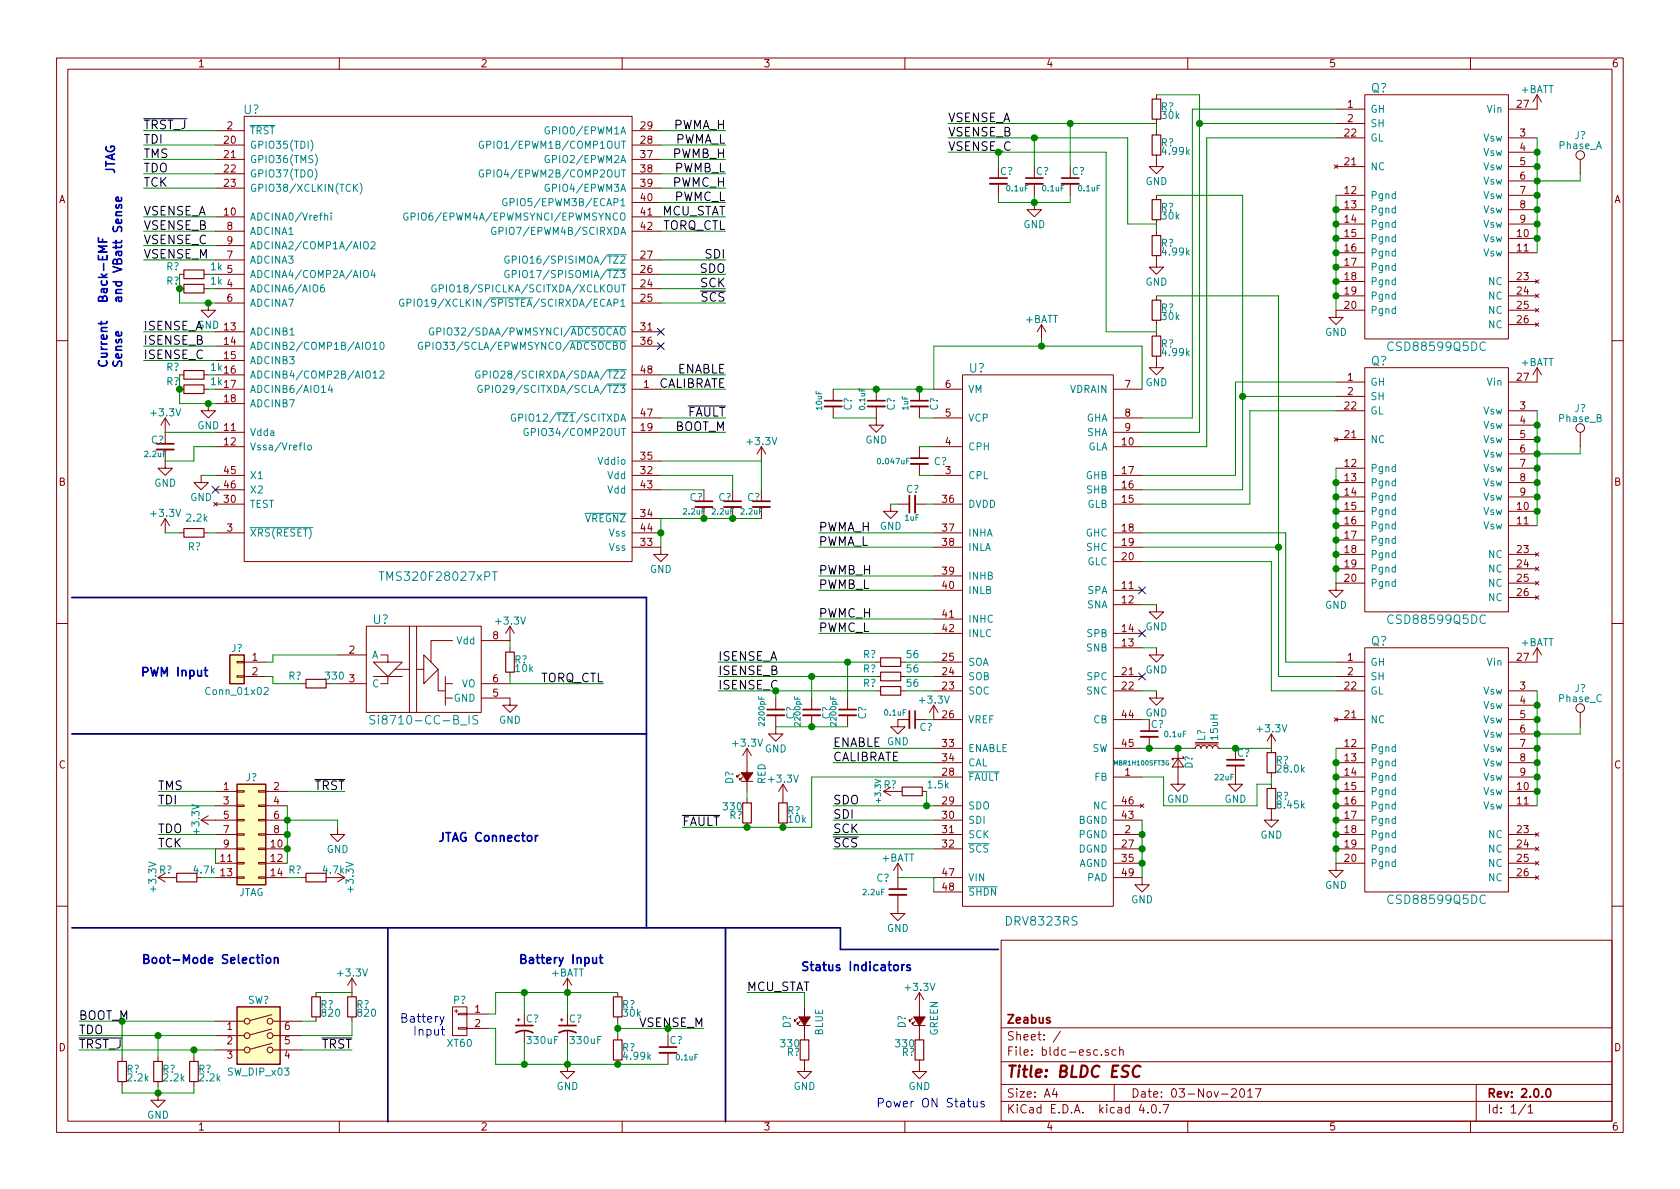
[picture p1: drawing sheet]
<svg xmlns="http://www.w3.org/2000/svg" width="297mm" height="210mm" viewBox="0 0 297 210" stroke-linecap="round" stroke-linejoin="round" font-family="sans-serif">
<defs><g id="words">
<text font-size="2.8" fill="#840000" x="178" y="190.5">Title: BLDC ESC</text>
<g font-size="2.1" fill="#008484">
<text x="242.4" y="16.4">Q?</text>
<text x="43.1" y="20.2">U?</text>
<text x="171.3" y="65.9">U?</text>
<text x="242.4" y="64.6">Q?</text>
<text x="245.9" y="62.1">CSD88599Q5DC</text>
<text x="67.9" y="102.7">TMS320F28027xPT</text>
<text x="65.9" y="110.3">U?</text>
<text x="245.9" y="110.3">CSD88599Q5DC</text>
<text x="242.4" y="114.1">Q?</text>
<text x="67" y="128.1">Si8710-CC-B_IS</text>
<text x="245.9" y="159.9">CSD88599Q5DC</text>
<text x="178.1" y="163.7">DRV8323RS</text>
</g>
<g font-size="2.1">
<text x="25.4" y="22.9">TRST_J</text>
<text x="118.8" y="22.9">PWMA_H</text>
<text x="167.6" y="21.6">VSENSE_A</text>
<text x="25.4" y="25.4">TDI</text>
<text x="25.4" y="27.9">TMS</text>
<text x="118.8" y="27.9">PWMB_H</text>
<text x="119.1" y="25.4">PWMA_L</text>
<text x="167.6" y="24.1">VSENSE_B</text>
<text x="25.4" y="30.5">TDO</text>
<text x="25.4" y="33">TCK</text>
<text x="118.8" y="33">PWMC_H</text>
<text x="119.1" y="30.5">PWMB_L</text>
<text x="119.1" y="35.6">PWMC_L</text>
<text x="25.4" y="38.1">VSENSE_A</text>
<text x="25.4" y="40.6">VSENSE_B</text>
<text x="116.7" y="38.1">MCU_STAT</text>
<text x="116.8" y="40.6">TORQ_CTL</text>
<text x="25.4" y="43.2">VSENSE_C</text>
<text x="25.4" y="45.7">VSENSE_M</text>
<text x="124.7" y="45.7">SDI</text>
<text x="123.7" y="48.3">SDO</text>
<text x="123.8" y="50.8">SCK</text>
<text x="123.9" y="53.3">SCS</text>
<text x="25.4" y="58.4">ISENSE_A</text>
<text x="25.4" y="61">ISENSE_B</text>
<text x="25.4" y="63.5">ISENSE_C</text>
<text x="116" y="68.6">CALIBRATE</text>
<text x="119.5" y="66">ENABLE</text>
<text x="119.2" y="76.2">BOOT_M</text>
<text x="121.3" y="73.7">FAULT</text>
<text x="144.8" y="94">PWMA_H</text>
<text x="144.8" y="96.5">PWMA_L</text>
<text x="144.8" y="101.6">PWMB_H</text>
<text x="144.8" y="104.1">PWMB_L</text>
<text x="144.8" y="109.2">PWMC_H</text>
<text x="144.8" y="111.8">PWMC_L</text>
<text x="127" y="116.8">ISENSE_A</text>
<text x="127" y="119.4">ISENSE_B</text>
<text x="95.2" y="120.6">TORQ_CTL</text>
<text x="147.3" y="132.1">ENABLE</text>
<text x="147.3" y="134.6">CALIBRATE</text>
<text x="27.9" y="139.7">TMS</text>
<text x="27.9" y="142.2">TDI</text>
<text x="55.4" y="139.7">TRST</text>
<text x="147.3" y="142.2">SDO</text>
<text x="27.9" y="147.3">TDO</text>
<text x="27.9" y="149.9">TCK</text>
<text x="120.6" y="146">FAULT</text>
<text x="147.3" y="144.8">SDI</text>
<text x="147.3" y="147.3">SCK</text>
<text x="147.3" y="149.9">SCS</text>
<text x="132.1" y="175.3">MCU_STAT</text>
<text x="14" y="185.4">TRST_J</text>
<text x="14" y="182.9">TDO</text>
<text x="14" y="180.3">BOOT_M</text>
<text x="56.7" y="185.4">TRST</text>
</g>
<g font-size="2.1" fill="#008400">
<text x="167.6" y="26.7">VSENSE_C</text>
<text x="127" y="121.9">ISENSE_C</text>
<text x="112.9" y="181.6">VSENSE_M</text>
</g>
<g font-size="2.1" fill="#0000c2">
<text x="20.3" y="30.7" transform="rotate(-90 20.3 30.7)">JTAG</text>
<text x="19" y="53.6" transform="rotate(-90 19 53.6)">Back-EMF</text>
<text x="21.6" y="53.6" transform="rotate(-90 21.6 53.6)">and VBatt Sense</text>
<text x="19" y="65" transform="rotate(-90 19 65)">Current</text>
<text x="21.6" y="65" transform="rotate(-90 21.6 65)">Sense</text>
<text x="25.9" y="119.6">PWM Input</text>
<text x="78.4" y="148.8">JTAG Connector</text>
<text x="28.4" y="170.4">Boot-Mode Selection</text>
<text x="93.6" y="170.4">Battery Input</text>
<text x="144.1" y="171.7">Status Indicators</text>
<text x="71.4" y="180.8">Battery</text>
<text x="73.6" y="183.1">Input</text>
<text x="154.9" y="195.8">Power ON Status</text>
</g>
<g font-size="2.1" fill="#840000">
<text x="178" y="184">Sheet: /</text>
<text x="178" y="181">Zeabus</text>
<text x="178" y="186.7">File: bldc-esc.sch</text>
<text x="178" y="196.9">KiCad E.D.A. kicad 4.0.7</text>
<text x="178" y="194.1">Size: A4</text>
<text x="200" y="194.1">Date: 03-Nov-2017</text>
<text x="263" y="194.1">Rev: 2.0.0</text>
<text x="263" y="196.9">Id: 1/1</text>
</g>
<g font-size="1.8" fill="#840000">
<text x="35" y="11.9">1</text>
<text x="85" y="11.9">2</text>
<text x="135" y="11.9">3</text>
<text x="185" y="11.9">4</text>
<text x="235" y="11.9">5</text>
<text x="285" y="11.9">6</text>
<text x="40.2" y="22.9">2</text>
<text x="113.3" y="22.9">29</text>
<text x="238.3" y="19">1</text>
<text x="238.3" y="21.6">2</text>
<text x="268.3" y="19">27</text>
<text x="39.7" y="25.4">20</text>
<text x="39.7" y="27.9">21</text>
<text x="113.3" y="27.9">37</text>
<text x="113.3" y="25.4">28</text>
<text x="237.8" y="29.2">21</text>
<text x="237.8" y="24.1">22</text>
<text x="268.8" y="24.1">3</text>
<text x="268.8" y="26.7">4</text>
<text x="268.8" y="29.2">5</text>
<text x="10.4" y="35.9">A</text>
<text x="39.7" y="30.5">22</text>
<text x="39.7" y="33">23</text>
<text x="113.3" y="35.6">40</text>
<text x="113.3" y="30.5">38</text>
<text x="113.3" y="33">39</text>
<text x="237.8" y="34.3">12</text>
<text x="268.8" y="31.7">6</text>
<text x="268.8" y="34.3">7</text>
<text x="285.4" y="35.9">A</text>
<text x="39.7" y="38.1">10</text>
<text x="40.2" y="40.6">8</text>
<text x="113.3" y="38.1">41</text>
<text x="113.3" y="40.6">42</text>
<text x="237.8" y="36.8">13</text>
<text x="237.8" y="39.4">14</text>
<text x="237.8" y="41.9">15</text>
<text x="268.3" y="41.9">10</text>
<text x="268.8" y="36.8">8</text>
<text x="268.8" y="39.4">9</text>
<text x="40.2" y="45.7">7</text>
<text x="40.2" y="43.2">9</text>
<text x="113.3" y="45.7">27</text>
<text x="237.8" y="44.4">16</text>
<text x="237.8" y="47">17</text>
<text x="268.3" y="44.4">11</text>
<text x="40.2" y="50.8">4</text>
<text x="40.2" y="48.3">5</text>
<text x="40.2" y="53.3">6</text>
<text x="113.3" y="50.8">24</text>
<text x="113.3" y="53.3">25</text>
<text x="113.3" y="48.3">26</text>
<text x="237.8" y="49.5">18</text>
<text x="237.8" y="52.1">19</text>
<text x="268.3" y="49.5">23</text>
<text x="268.3" y="52.1">24</text>
<text x="113.3" y="58.4">31</text>
<text x="237.8" y="54.6">20</text>
<text x="268.3" y="54.6">25</text>
<text x="268.3" y="57.1">26</text>
<text x="39.7" y="61">14</text>
<text x="39.7" y="63.5">15</text>
<text x="113.3" y="61">36</text>
<text x="39.7" y="66">16</text>
<text x="39.7" y="68.6">17</text>
<text x="39.7" y="71.1">18</text>
<text x="113.3" y="66">48</text>
<text x="113.8" y="68.6">1</text>
<text x="167.2" y="68.6">6</text>
<text x="198.9" y="68.6">7</text>
<text x="238.3" y="67.3">1</text>
<text x="238.3" y="69.8">2</text>
<text x="268.3" y="67.3">27</text>
<text x="113.3" y="73.7">47</text>
<text x="113.3" y="76.2">19</text>
<text x="167.2" y="73.7">5</text>
<text x="198.9" y="73.7">8</text>
<text x="198.9" y="76.2">9</text>
<text x="237.8" y="77.5">21</text>
<text x="237.8" y="72.4">22</text>
<text x="268.8" y="72.4">3</text>
<text x="268.8" y="74.9">4</text>
<text x="268.8" y="77.5">5</text>
<text x="39.7" y="78.7">12</text>
<text x="39.7" y="83.8">45</text>
<text x="113.3" y="83.8">32</text>
<text x="113.3" y="81.3">35</text>
<text x="167.2" y="78.7">4</text>
<text x="198.4" y="78.7">10</text>
<text x="198.4" y="83.8">17</text>
<text x="237.8" y="82.5">12</text>
<text x="268.8" y="80">6</text>
<text x="268.8" y="82.5">7</text>
<text x="10.4" y="85.9">B</text>
<text x="39.7" y="88.9">30</text>
<text x="39.7" y="86.4">46</text>
<text x="113.3" y="86.4">43</text>
<text x="166.7" y="88.9">36</text>
<text x="198.4" y="88.9">15</text>
<text x="198.4" y="86.4">16</text>
<text x="237.8" y="85.1">13</text>
<text x="237.8" y="87.6">14</text>
<text x="268.8" y="85.1">8</text>
<text x="268.8" y="87.6">9</text>
<text x="285.4" y="85.9">B</text>
<text x="40.2" y="94">3</text>
<text x="113.3" y="91.4">34</text>
<text x="113.3" y="94">44</text>
<text x="166.7" y="94">37</text>
<text x="198.4" y="94">18</text>
<text x="237.8" y="90.2">15</text>
<text x="237.8" y="92.7">16</text>
<text x="237.8" y="95.2">17</text>
<text x="268.3" y="90.2">10</text>
<text x="268.3" y="92.7">11</text>
<text x="113.3" y="96.5">33</text>
<text x="166.7" y="96.5">38</text>
<text x="166.7" y="101.6">39</text>
<text x="198.4" y="99.1">20</text>
<text x="198.4" y="96.5">19</text>
<text x="237.8" y="97.8">18</text>
<text x="237.8" y="100.3">19</text>
<text x="268.3" y="97.8">23</text>
<text x="268.3" y="100.3">24</text>
<text x="166.7" y="104.1">40</text>
<text x="198.4" y="104.1">11</text>
<text x="198.4" y="106.7">12</text>
<text x="237.8" y="102.9">20</text>
<text x="268.3" y="102.9">25</text>
<text x="268.3" y="105.4">26</text>
<text x="87.1" y="113">8</text>
<text x="166.7" y="109.2">41</text>
<text x="166.7" y="111.8">42</text>
<text x="198.4" y="111.8">14</text>
<text x="44.6" y="116.8">1</text>
<text x="44.6" y="119.4">2</text>
<text x="61.7" y="115.6">2</text>
<text x="166.7" y="119.4">24</text>
<text x="166.7" y="116.8">25</text>
<text x="198.4" y="119.4">21</text>
<text x="198.4" y="114.3">13</text>
<text x="238.3" y="116.8">1</text>
<text x="238.3" y="119.4">2</text>
<text x="268.3" y="116.8">27</text>
<text x="61.7" y="120.6">3</text>
<text x="87.1" y="123.2">5</text>
<text x="87.1" y="120.6">6</text>
<text x="166.7" y="121.9">23</text>
<text x="198.4" y="121.9">22</text>
<text x="237.8" y="121.9">22</text>
<text x="268.8" y="121.9">3</text>
<text x="268.8" y="124.5">4</text>
<text x="166.7" y="127">26</text>
<text x="198.4" y="127">44</text>
<text x="237.8" y="127">21</text>
<text x="268.8" y="127">5</text>
<text x="268.8" y="129.5">6</text>
<text x="10.4" y="135.9">C</text>
<text x="166.7" y="132.1">33</text>
<text x="166.7" y="134.6">34</text>
<text x="166.7" y="137.2">28</text>
<text x="198.4" y="132.1">45</text>
<text x="237.8" y="132.1">12</text>
<text x="237.8" y="134.6">13</text>
<text x="237.8" y="137.2">14</text>
<text x="268.8" y="132.1">7</text>
<text x="268.8" y="134.6">8</text>
<text x="268.8" y="137.2">9</text>
<text x="285.4" y="135.9">C</text>
<text x="39.5" y="139.7">1</text>
<text x="39.5" y="142.2">3</text>
<text x="48.4" y="139.7">2</text>
<text x="48.4" y="142.2">4</text>
<text x="156.2" y="139.4">R?</text>
<text x="166.7" y="142.2">29</text>
<text x="198.4" y="142.2">46</text>
<text x="237.8" y="139.7">15</text>
<text x="237.8" y="142.2">16</text>
<text x="268.3" y="139.7">10</text>
<text x="268.3" y="142.2">11</text>
<text x="39.5" y="144.8">5</text>
<text x="39.5" y="147.3">7</text>
<text x="39.5" y="149.9">9</text>
<text x="47.9" y="149.9">10</text>
<text x="48.4" y="144.8">6</text>
<text x="48.4" y="147.3">8</text>
<text x="166.7" y="144.8">30</text>
<text x="166.7" y="147.3">31</text>
<text x="166.7" y="149.9">32</text>
<text x="198.4" y="144.8">43</text>
<text x="198.4" y="149.9">27</text>
<text x="198.9" y="147.3">2</text>
<text x="237.8" y="144.8">17</text>
<text x="237.8" y="147.3">18</text>
<text x="237.8" y="149.9">19</text>
<text x="268.3" y="147.3">23</text>
<text x="268.3" y="149.9">24</text>
<text x="39" y="152.4">11</text>
<text x="39" y="154.9">13</text>
<text x="47.9" y="152.4">12</text>
<text x="47.9" y="154.9">14</text>
<text x="166.7" y="154.9">47</text>
<text x="198.4" y="152.4">35</text>
<text x="198.4" y="154.9">49</text>
<text x="237.8" y="152.4">20</text>
<text x="268.3" y="152.4">25</text>
<text x="268.3" y="154.9">26</text>
<text x="166.7" y="157.5">48</text>
<text x="84" y="179.1">1</text>
<text x="10.4" y="185.9">D</text>
<text x="40.2" y="182.1">1</text>
<text x="40.2" y="184.7">2</text>
<text x="50.3" y="184.7">5</text>
<text x="50.3" y="182.1">6</text>
<text x="84" y="181.6">2</text>
<text x="285.4" y="185.9">D</text>
<text x="40.2" y="187.2">3</text>
<text x="50.3" y="187.2">4</text>
<text x="35" y="199.9">1</text>
<text x="85" y="199.9">2</text>
<text x="135" y="199.9">3</text>
<text x="185" y="199.9">4</text>
<text x="235" y="199.9">5</text>
<text x="285" y="199.9">6</text>
</g>
<g font-size="1.8" fill="#008484">
<text x="268.9" y="16.5">+BATT</text>
<text x="44.2" y="23.7">TRST</text>
<text x="97.1" y="23.7">GPIO0/EPWM1A</text>
<text x="205.2" y="19.5">R?</text>
<text x="205.5" y="21">30k</text>
<text x="242.3" y="19.9">GH</text>
<text x="242.3" y="22.5">SH</text>
<text x="262.9" y="19.9">Vin</text>
<text x="44.2" y="26.3">GPIO35(TDI)</text>
<text x="44.2" y="28.8">GPIO36(TMS)</text>
<text x="86.6" y="26.3">GPIO1/EPWM1B/COMP1OUT</text>
<text x="97.1" y="28.8">GPIO2/EPWM2A</text>
<text x="205.2" y="25.9">R?</text>
<text x="205.7" y="27.4">4.99k</text>
<text x="242.3" y="25">GL</text>
<text x="262.2" y="25">Vsw</text>
<text x="262.2" y="27.6">Vsw</text>
<text x="275.7" y="26.4">Phase_A</text>
<text x="278.4" y="24.6">J?</text>
<text x="44.2" y="31.4">GPIO37(TDO)</text>
<text x="44.2" y="33.9">GPIO38/XCLKIN(TCK)</text>
<text x="86.6" y="31.4">GPIO4/EPWM2B/COMP2OUT</text>
<text x="97.1" y="33.9">GPIO4/EPWM3A</text>
<text x="176.8" y="30.9">C?</text>
<text x="183.1" y="30.9">C?</text>
<text x="189.5" y="30.9">C?</text>
<text x="202.5" y="32.7">GND</text>
<text x="242.3" y="30.1">NC</text>
<text x="242.3" y="35.2">Pgnd</text>
<text x="262.2" y="30.1">Vsw</text>
<text x="262.2" y="32.6">Vsw</text>
<text x="262.2" y="35.2">Vsw</text>
<text x="44.2" y="41.5">ADCINA1</text>
<text x="44.2" y="39">ADCINA0/Vrefhi</text>
<text x="73.4" y="39">GPIO6/EPWM4A/EPWMSYNCI/EPWMSYNCO</text>
<text x="88.6" y="41.5">GPIO7/EPWM4B/SCIRXDA</text>
<text x="90.7" y="36.4">GPIO5/EPWM3B/ECAP1</text>
<text x="180.9" y="40.3">GND</text>
<text x="205.2" y="37.3">R?</text>
<text x="205.5" y="38.8">30k</text>
<text x="242.3" y="37.7">Pgnd</text>
<text x="242.3" y="40.3">Pgnd</text>
<text x="262.2" y="37.7">Vsw</text>
<text x="262.2" y="40.3">Vsw</text>
<text x="29.4" y="47.8">R?</text>
<text x="37.3" y="47.8">1k</text>
<text x="44.2" y="46.6">ADCINA3</text>
<text x="44.2" y="44.1">ADCINA2/COMP1A/AIO2</text>
<text x="91.6" y="46.6">GPIO16/SPISIMOA/TZ2</text>
<text x="205.2" y="43.6">R?</text>
<text x="205.7" y="45.2">4.99k</text>
<text x="242.3" y="42.8">Pgnd</text>
<text x="242.3" y="45.3">Pgnd</text>
<text x="242.3" y="47.9">Pgnd</text>
<text x="262.2" y="42.8">Vsw</text>
<text x="262.2" y="45.3">Vsw</text>
<text x="29.4" y="50.3">R?</text>
<text x="37.3" y="50.3">1k</text>
<text x="44.2" y="51.7">ADCINA6/AIO6</text>
<text x="44.2" y="49.1">ADCINA4/COMP2A/AIO4</text>
<text x="78.8" y="51.7">GPIO18/SPICLKA/SCITXDA/XCLKOUT</text>
<text x="91.6" y="49.1">GPIO17/SPISOMIA/TZ3</text>
<text x="202.5" y="50.5">GND</text>
<text x="242.3" y="50.4">Pgnd</text>
<text x="242.3" y="53">Pgnd</text>
<text x="263.1" y="50.4">NC</text>
<text x="263.1" y="53">NC</text>
<text x="44.2" y="54.2">ADCINA7</text>
<text x="44.2" y="59.3">ADCINB1</text>
<text x="74.4" y="54.2">GPIO19/XCLKIN/SPISTEA/SCIRXDA/ECAP1</text>
<text x="77.8" y="59.3">GPIO32/SDAA/PWMSYNCI/ADCSOCAO</text>
<text x="181.3" y="57.1">+BATT</text>
<text x="205.2" y="55.1">R?</text>
<text x="205.5" y="56.6">30k</text>
<text x="234.3" y="59.4">GND</text>
<text x="242.3" y="55.5">Pgnd</text>
<text x="263.1" y="55.5">NC</text>
<text x="263.1" y="58">NC</text>
<text x="29.4" y="65.6">R?</text>
<text x="37.3" y="65.6">1k</text>
<text x="44.2" y="61.8">ADCINB2/COMP1B/AIO10</text>
<text x="44.2" y="64.4">ADCINB3</text>
<text x="75.9" y="61.8">GPIO33/SCLA/EPWMSYNCO/ADCSOCBO</text>
<text x="205.2" y="61.4">R?</text>
<text x="205.7" y="62.9">4.99k</text>
<text x="268.9" y="64.7">+BATT</text>
<text x="29.4" y="68.1">R?</text>
<text x="37.3" y="68.1">1k</text>
<text x="44.2" y="66.9">ADCINB4/COMP2B/AIO12</text>
<text x="44.2" y="69.5">ADCINB6/AIO14</text>
<text x="86.8" y="66.9">GPIO28/SCIRXDA/SDAA/TZ2</text>
<text x="87.1" y="69.5">GPIO29/SCITXDA/SCLA/TZ3</text>
<text x="171.2" y="69.5">VM</text>
<text x="189.1" y="69.5">VDRAIN</text>
<text x="202.5" y="68.3">GND</text>
<text x="242.3" y="68.2">GH</text>
<text x="242.3" y="70.7">SH</text>
<text x="262.9" y="68.2">Vin</text>
<text x="26.9" y="73.6">+3.3V</text>
<text x="34.9" y="75.9">GND 11</text>
<text x="44.2" y="77.1">Vdda</text>
<text x="44.2" y="72">ADCINB7</text>
<text x="92.5" y="74.5">GPIO12/TZ1/SCITXDA</text>
<text x="93.8" y="77.1">GPIO34/COMP2OUT</text>
<text x="150.6" y="72.6" transform="rotate(-90 150.6 72.6)">C?</text>
<text x="158.2" y="72.6" transform="rotate(-90 158.2 72.6)">C?</text>
<text x="165.8" y="72.6" transform="rotate(-90 165.8 72.6)">C?</text>
<text x="171.2" y="74.5">VCP</text>
<text x="191.9" y="74.5">GHA</text>
<text x="192.1" y="77.1">SHA</text>
<text x="242.3" y="73.3">GL</text>
<text x="262.2" y="73.3">Vsw</text>
<text x="262.2" y="75.8">Vsw</text>
<text x="275.7" y="74.6">Phase_B</text>
<text x="278.4" y="72.8">J?</text>
<text x="26.7" y="78.4">C?</text>
<text x="44.2" y="79.6">Vssa/Vreflo</text>
<text x="105.8" y="82.2">Vddio</text>
<text x="132.3" y="78.7">+3.3V</text>
<text x="153" y="78.4">GND</text>
<text x="165.1" y="82.2">C?</text>
<text x="167.2" y="83.8">3</text>
<text x="171.2" y="79.6">CPH</text>
<text x="192.1" y="79.6">GLA</text>
<text x="242.3" y="78.4">NC</text>
<text x="242.3" y="83.4">Pgnd</text>
<text x="262.2" y="78.4">Vsw</text>
<text x="262.2" y="80.9">Vsw</text>
<text x="262.2" y="83.4">Vsw</text>
<text x="27.3" y="86">GND</text>
<text x="33.6" y="88.6">GND</text>
<text x="44.2" y="89.8">TEST</text>
<text x="44.2" y="84.7">X1</text>
<text x="44.2" y="87.2">X2</text>
<text x="107.4" y="84.7">Vdd</text>
<text x="107.4" y="87.2">Vdd</text>
<text x="121.9" y="88.6">C?</text>
<text x="127" y="88.6">C?</text>
<text x="132.1" y="88.6">C?</text>
<text x="160.2" y="87.1">C?</text>
<text x="171.2" y="84.7">CPL</text>
<text x="171.2" y="89.8">DVDD</text>
<text x="191.9" y="84.7">GHB</text>
<text x="192.1" y="89.8">GLB</text>
<text x="192.1" y="87.2">SHB</text>
<text x="242.3" y="86">Pgnd</text>
<text x="242.3" y="88.5">Pgnd</text>
<text x="262.2" y="86">Vsw</text>
<text x="262.2" y="88.5">Vsw</text>
<text x="26.9" y="91.4">+3.3V</text>
<text x="33.1" y="92.2">2.2k</text>
<text x="44.2" y="94.9">XRS(RESET)</text>
<text x="103.4" y="92.3">VREGNZ</text>
<text x="107.6" y="94.9">Vss</text>
<text x="155.5" y="93.7">GND</text>
<text x="171.2" y="94.9">INHA</text>
<text x="191.9" y="94.9">GHC</text>
<text x="242.3" y="91.1">Pgnd</text>
<text x="242.3" y="93.6">Pgnd</text>
<text x="262.2" y="91.1">Vsw</text>
<text x="262.2" y="93.6">Vsw</text>
<text x="33.2" y="97.3">R?</text>
<text x="107.6" y="97.4">Vss</text>
<text x="114.9" y="101.3">GND</text>
<text x="171.2" y="97.4">INLA</text>
<text x="192.1" y="99.9">GLC</text>
<text x="192.1" y="97.4">SHC</text>
<text x="242.3" y="96.1">Pgnd</text>
<text x="242.3" y="98.7">Pgnd</text>
<text x="242.3" y="101.2">Pgnd</text>
<text x="263.1" y="98.7">NC</text>
<text x="263.1" y="101.2">NC</text>
<text x="171.2" y="105">INLB</text>
<text x="171.2" y="102.5">INHB</text>
<text x="192.1" y="107.6">SNA</text>
<text x="192.2" y="105">SPA</text>
<text x="234.3" y="107.6">GND</text>
<text x="242.3" y="103.8">Pgnd</text>
<text x="263.1" y="103.8">NC</text>
<text x="263.1" y="106.3">NC</text>
<text x="80.7" y="113.9">Vdd</text>
<text x="87.8" y="110.4">+3.3V</text>
<text x="171.2" y="110.1">INHC</text>
<text x="171.2" y="112.6">INLC</text>
<text x="192.2" y="112.6">SPB</text>
<text x="202.5" y="111.4">GND</text>
<text x="40.9" y="115.3">J?</text>
<text x="65.8" y="116.5">A</text>
<text x="90.9" y="117.3">R?</text>
<text x="91.2" y="118.8">10k</text>
<text x="152.6" y="118.9">R?</text>
<text x="152.6" y="116.4">R?</text>
<text x="160.4" y="118.9">56</text>
<text x="160.4" y="116.4">56</text>
<text x="171.2" y="117.7">SOA</text>
<text x="192.1" y="115.2">SNB</text>
<text x="202.5" y="119.1">GND</text>
<text x="242.3" y="117.7">GH</text>
<text x="262.9" y="117.7">Vin</text>
<text x="268.9" y="114.2">+BATT</text>
<text x="36.7" y="122.9">Conn_01x02</text>
<text x="51" y="120.2">R?</text>
<text x="57.7" y="120.2">330</text>
<text x="65.8" y="121.5">C</text>
<text x="80.1" y="124.1">GND</text>
<text x="81.5" y="121.5">VO</text>
<text x="152.6" y="121.4">R?</text>
<text x="160.4" y="121.4">56</text>
<text x="162.8" y="124.4">+3.3V</text>
<text x="171.2" y="122.8">SOC</text>
<text x="171.2" y="120.3">SOB</text>
<text x="192.1" y="122.8">SNC</text>
<text x="192.2" y="120.3">SPC</text>
<text x="242.3" y="120.3">SH</text>
<text x="242.3" y="122.8">GL</text>
<text x="262.2" y="122.8">Vsw</text>
<text x="262.2" y="125.3">Vsw</text>
<text x="275.7" y="124.1">Phase_C</text>
<text x="278.4" y="122.4">J?</text>
<text x="88.2" y="128">GND</text>
<text x="140.4" y="127.2" transform="rotate(-90 140.4 127.2)">C?</text>
<text x="146.8" y="127.2" transform="rotate(-90 146.8 127.2)">C?</text>
<text x="153.1" y="127.2" transform="rotate(-90 153.1 127.2)">C?</text>
<text x="156.8" y="131.8">GND</text>
<text x="162.6" y="129.2">C?</text>
<text x="171.2" y="127.9">VREF</text>
<text x="193.3" y="127.9">CB</text>
<text x="202.5" y="126.7">GND</text>
<text x="203.5" y="128.7">C?</text>
<text x="213.1" y="131.1" transform="rotate(-90 213.1 131.1)">L?</text>
<text x="215.3" y="130.8" transform="rotate(-90 215.3 130.8)">15uH</text>
<text x="222.5" y="129.5">+3.3V</text>
<text x="242.3" y="127.9">NC</text>
<text x="262.2" y="127.9">Vsw</text>
<text x="262.2" y="130.4">Vsw</text>
<text x="129.7" y="132">+3.3V</text>
<text x="135.2" y="133">GND</text>
<text x="171.2" y="133">ENABLE</text>
<text x="171.2" y="135.5">CAL</text>
<text x="193" y="133">SW</text>
<text x="198.9" y="137.2">1</text>
<text x="210.8" y="135.9" transform="rotate(-90 210.8 135.9)">D?</text>
<text x="218.7" y="133.8">C?</text>
<text x="225.6" y="135.1">R?</text>
<text x="226" y="136.6">28.0k</text>
<text x="242.3" y="133">Pgnd</text>
<text x="242.3" y="135.5">Pgnd</text>
<text x="262.2" y="133">Vsw</text>
<text x="262.2" y="135.5">Vsw</text>
<text x="43.4" y="138.1">J?</text>
<text x="128" y="143.3">330</text>
<text x="129.6" y="138.7" transform="rotate(-90 129.6 138.7)">D?</text>
<text x="135.3" y="138.7" transform="rotate(-90 135.3 138.7)">RED</text>
<text x="136.1" y="138.4">+3.3V</text>
<text x="139.2" y="144">R?</text>
<text x="164.1" y="139.4">1.5k</text>
<text x="171.2" y="138">FAULT</text>
<text x="171.2" y="143.1">SDO</text>
<text x="193.3" y="143.1">NC</text>
<text x="193.5" y="138">FB</text>
<text x="206.3" y="141.9">GND</text>
<text x="216.5" y="141.9">GND</text>
<text x="225.6" y="141.4">R?</text>
<text x="226" y="142.9">8.45k</text>
<text x="242.3" y="138">Pgnd</text>
<text x="242.3" y="140.6">Pgnd</text>
<text x="242.3" y="143.1">Pgnd</text>
<text x="262.2" y="138">Vsw</text>
<text x="262.2" y="140.6">Vsw</text>
<text x="262.2" y="143.1">Vsw</text>
<text x="35.3" y="147.3" transform="rotate(-90 35.3 147.3)">+3.3V</text>
<text x="129" y="144.8">R?</text>
<text x="139.4" y="145.5">10k</text>
<text x="171.2" y="145.7">SDI</text>
<text x="171.2" y="148.2">SCK</text>
<text x="190.6" y="145.7">BGND</text>
<text x="190.7" y="148.2">PGND</text>
<text x="222.8" y="148.3">GND</text>
<text x="242.3" y="145.7">Pgnd</text>
<text x="242.3" y="148.2">Pgnd</text>
<text x="263.1" y="148.2">NC</text>
<text x="28.1" y="154.5">R?</text>
<text x="34.3" y="154.5">4.7k</text>
<text x="51" y="154.5">R?</text>
<text x="57.2" y="154.5">4.7k</text>
<text x="57.7" y="150.8">GND</text>
<text x="154.9" y="155.9">C?</text>
<text x="155.9" y="152.3">+BATT</text>
<text x="171.2" y="150.7">SCS</text>
<text x="171.2" y="155.8">VIN</text>
<text x="190.6" y="153.3">AGND</text>
<text x="190.6" y="150.7">DGND</text>
<text x="192.1" y="155.8">PAD</text>
<text x="242.3" y="153.3">Pgnd</text>
<text x="242.3" y="150.7">Pgnd</text>
<text x="263.1" y="150.7">NC</text>
<text x="263.1" y="153.3">NC</text>
<text x="263.1" y="155.8">NC</text>
<text x="27.6" y="157.5" transform="rotate(-90 27.6 157.5)">+3.3V</text>
<text x="42.1" y="158.4">JTAG</text>
<text x="62.5" y="157.5" transform="rotate(-90 62.5 157.5)">+3.3V</text>
<text x="171.2" y="158.4">SHDN</text>
<text x="200" y="159.7">GND</text>
<text x="234.3" y="157.2">GND</text>
<text x="156.8" y="164.8">GND</text>
<text x="59.9" y="172.7">+3.3V</text>
<text x="97.5" y="172.7">+BATT</text>
<text x="43.8" y="177.5">SW?</text>
<text x="56.6" y="178.3">R?</text>
<text x="57" y="179.8">820</text>
<text x="63" y="178.3">R?</text>
<text x="63.3" y="179.8">820</text>
<text x="80.1" y="177.5">P?</text>
<text x="110" y="178.3">R?</text>
<text x="110.2" y="179.8">30k</text>
<text x="160.2" y="175.2">+3.3V</text>
<text x="79.2" y="185.1">XT60</text>
<text x="93" y="180.8">C?</text>
<text x="93.4" y="184.6">330uF</text>
<text x="100.6" y="180.8">C?</text>
<text x="101" y="184.6">330uF</text>
<text x="110" y="185.9">R?</text>
<text x="118.4" y="184.6">C?</text>
<text x="138.2" y="185.2">330</text>
<text x="139.8" y="181.8" transform="rotate(-90 139.8 181.8)">D?</text>
<text x="145.5" y="183.2" transform="rotate(-90 145.5 183.2)">BLUE</text>
<text x="158.5" y="185.2">330</text>
<text x="160.1" y="181.8" transform="rotate(-90 160.1 181.8)">D?</text>
<text x="165.8" y="183.2" transform="rotate(-90 165.8 183.2)">GREEN</text>
<text x="22.4" y="189.7">R?</text>
<text x="22.7" y="191.2">2.2k</text>
<text x="28.7" y="189.7">R?</text>
<text x="29" y="191.2">2.2k</text>
<text x="35.1" y="189.7">R?</text>
<text x="35.4" y="191.2">2.2k</text>
<text x="40.4" y="190.2">SW_DIP_x03</text>
<text x="110.4" y="187.4">4.99k</text>
<text x="139.1" y="186.7">R?</text>
<text x="159.4" y="186.7">R?</text>
<text x="26" y="197.8">GND</text>
<text x="98.4" y="192.7">GND</text>
<text x="140.3" y="192.7">GND</text>
<text x="160.6" y="192.7">GND</text>
</g>
<text font-size="1.8" x="34.9" y="58.1">GND 13</text>
<g font-size="1.4" fill="#008484">
<text x="178" y="33.8">0.1uF</text>
<text x="184.4" y="33.8">0.1uF</text>
<text x="190.7" y="33.8">0.1uF</text>
<text x="145.3" y="72.4" transform="rotate(-90 145.3 72.4)">10uF</text>
<text x="153" y="72.4" transform="rotate(-90 153 72.4)">0.1uF</text>
<text x="160.6" y="72.5" transform="rotate(-90 160.6 72.5)">1uF</text>
<text x="25.6" y="80.8">2.2uF</text>
<text x="155.3" y="82.1">0.047uF</text>
<text x="120.9" y="91">2.2uF</text>
<text x="126" y="91">2.2uF</text>
<text x="131" y="91">2.2uF</text>
<text x="160" y="92.1">1uF</text>
<text x="135.2" y="128.1" transform="rotate(-90 135.2 128.1)">2200pF</text>
<text x="141.5" y="128.1" transform="rotate(-90 141.5 128.1)">2200pF</text>
<text x="147.9" y="128.1" transform="rotate(-90 147.9 128.1)">2200pF</text>
<text x="156.4" y="126.5">0.1uF</text>
<text x="206" y="130.3">0.1uF</text>
<text x="214.8" y="138">22uF</text>
<text x="155.8" y="141.8" transform="rotate(-90 155.8 141.8)">+3.3V</text>
<text x="152.6" y="158.3">2.2uF</text>
<text x="119.6" y="187.5">0.1uF</text>
</g>
<text font-size="1.1" fill="#008484" x="197.2" y="135.3">MBR1H100SFT3G</text>
<text font-size="1.1" fill="#840000" x="80.3" y="179.1">+</text>
</g></defs>
<g fill="none" stroke="#840000" stroke-width=".18">
<path d="M10 10.3h277v189.9h-277zM12 12.2h273v186.1h-273zM60 10.3v1.9M110 10.3v1.9M160 10.3v1.9M204.5 16.8v.7M210 10.3v1.9M236.2 19.3h5.1M241.3 16.8h25.4v43.1h-25.4zM260 10.3v1.9M271.8 16.8v2.5h-5.1M271.8 16.8l-.8 1.2"/>
<path d="M271.8 16.8l.7 1.2M38.1 23.1h5.1M38.1 38.3h5.1M38.1 25.6h5.1M38.1 28.2h5.1M38.1 30.7h5.1M38.1 33.3h5.1M43.2 20.6h68.6v78.7h-68.6zM111.8 23.1h5M111.8 38.3h5M111.8 25.6h5M111.8 35.8h5"/>
<path d="M111.8 28.2h5M111.8 30.7h5M111.8 33.3h5M176.5 32.5v2M182.9 35.8v1.3h1.2l-1.2 1.2-1.3-1.2h1.3M182.9 32.5v2M189.2 32.5v2M204.5 27.4v2.1h1.2l-1.2 1.2-1.3-1.2h1.3M204.5 21.1v.7M204.5 23.1v.8M204.5 34.5v.8M204.5 38.9v.7"/>
<path d="M235.9 29.2l.6 .6M236.2 21.8h5.1M236.2 24.4h5.1M236.2 29.5h5.1M236.2 34.5h5.1M236.2 37.1h5.1M236.2 39.6h5.1M236.5 29.2l-.6 .6M266.7 24.4h5.1M266.7 26.9h5.1M266.7 29.5h5.1M266.7 32h5.1"/>
<path d="M266.7 34.5h5.1M266.7 37.1h5.1M266.7 39.6h5.1M279.4 28.2v2.5M31.7 51h.8M31.7 48.5h.8M36.1 51h.7M36.1 48.5h.7M36.8 53.6v1.3h1.3l-1.3 1.2-1.2-1.2h1.2M38.1 51h5.1M38.1 48.5h5.1M38.1 53.6h5.1"/>
<path d="M38.1 46h5.1M38.1 40.9h5.1M38.1 43.4h5.1M38.1 58.7h5.1M111.8 51h5M111.8 48.5h5M111.8 53.6h5M111.8 46h5M111.8 40.9h5M111.8 58.7h5M184.1 57.4l-.7 1.3M184.1 57.4v2.5"/>
<path d="M184.1 57.4l.8 1.3M204.5 45.2v2h1.2l-1.2 1.3-1.3-1.3h1.3M204.5 40.9v.8M204.5 52.3v.8M204.5 56.6v.8M204.5 58.7v.7M236.2 42.2h5.1M236.2 44.7h5.1M236.2 49.8h5.1M236.2 52.3h5.1M236.2 47.2h5.1M241.3 54.9h-5.1v1.2h1.3l-1.3 1.3-1.3-1.3h1.3"/>
<path d="M266.7 42.2h5.1M266.7 54.9h5.1M266.7 44.7h5.1M266.7 49.8h5.1M266.7 52.3h5.1M266.7 57.4h5.1M271.5 49.5l.6 .6M271.5 52l.6 .6M271.5 54.6l.6 .6M271.5 57.1l.6 .6M272.1 49.5l-.6 .6M272.1 52l-.6 .6"/>
<path d="M272.1 54.6l-.6 .6M272.1 57.1l-.6 .6M10 60.2h2M29.2 79.5v3.3h1.3l-1.3 1.3-1.3-1.3h1.3M29.2 73.9v4.6M29.2 73.9l-.8 1.3M29.2 73.9l.8 1.3M31.7 68.8h.8M31.7 66.3h.8M36.1 68.8h.7M36.1 66.3h.7M36.8 71.4v1.2h1.3l-1.3 1.3-1.2-1.3h1.2"/>
<path d="M38.1 68.8h5.1M38.1 76.4h5.1M38.1 79h5.1M38.1 61.2h5.1M38.1 63.7h5.1M38.1 66.3h5.1M38.1 71.4h5.1M111.8 68.8h5M111.8 76.4h5M111.8 61.2h5M111.8 66.3h5M111.8 73.9h5"/>
<path d="M134.6 79v2.5M134.6 79l-.7 1.3M134.6 79l.8 1.3M147.3 68.8v2.1M147.3 71.9v2M154.9 71.9v3.3h1.3l-1.3 1.2-1.2-1.2h1.2M154.9 68.8v2.1M162.6 68.8v2.1M162.6 71.9v2M162.6 79v2M165.1 68.8h5.1M165.1 79h5.1"/>
<path d="M165.1 73.9h5.1M170.2 66.3h26.6v94h-26.6zM196.8 68.8h5.1M196.8 76.4h5.1M196.8 79h5.1M196.8 73.9h5.1M204.5 63v2h1.2l-1.2 1.3-1.3-1.3h1.3M235.9 77.4l.6 .6M236.2 67.6h5.1M236.2 70.1h5.1M236.2 72.6h5.1M236.2 77.7h5.1"/>
<path d="M236.5 77.4l-.6 .6M241.3 65h25.4v43.2h-25.4zM266.7 72.6h5.1M266.7 75.2h5.1M266.7 77.7h5.1M271.8 65v2.6h-5.1M271.8 65l-.8 1.3M271.8 65l.7 1.3M279.4 76.4v2.6M285 60.2h2M29.2 91.7v2.5M29.2 91.7l-.8 1.3"/>
<path d="M29.2 91.7l.8 1.3M31.7 94.2h.8M35.6 84.1v1.2h1.2l-1.2 1.3-1.3-1.3h1.3M36.1 94.2h.7M37.8 88.8l.6 .7M38.1 94.2h5.1M38.1 89.1h5.1M38.1 84.1h5.1M38.1 86.6h5.1M38.4 88.8l-.6 .7M111.8 96.8h5v1.2h1.3l-1.3 1.3-1.2-1.3h1.2M111.8 94.2h5"/>
<path d="M111.8 84.1h5M111.8 86.6h5M111.8 91.7h5M111.8 81.5h5M124.5 86.6v2M124.5 89.7v2M129.5 86.6v2M129.5 89.7v2M134.6 86.6v2M134.6 89.7v2M157.5 89.1v1.3h1.2l-1.2 1.3-1.3-1.3h1.3M158.7 89.1h2.1"/>
<path d="M161.8 89.1h2M162.6 82v2.1M165.1 94.2h5.1M165.1 89.1h5.1M165.1 84.1h5.1M165.1 96.8h5.1M196.8 94.2h5.1M196.8 89.1h5.1M196.8 84.1h5.1M196.8 96.8h5.1M196.8 86.6h5.1M196.8 99.3h5.1"/>
<path d="M236.2 82.8h5.1M236.2 85.3h5.1M236.2 87.9h5.1M236.2 90.4h5.1M236.2 93h5.1M236.2 98h5.1M236.2 95.5h5.1M266.7 80.3h5.1M266.7 82.8h5.1M266.7 85.3h5.1M266.7 87.9h5.1M266.7 90.4h5.1"/>
<path d="M266.7 93h5.1M266.7 98h5.1M271.5 97.7l.6 .6M272.1 97.7l-.6 .6M10 110.3h2M41.9 119.5h1.3v.3h-1.3zM41.9 117h1.3v.2h-1.3zM43.2 119.6h3.8M43.2 117.1h3.8M59.7 115.8h5.1M64.8 110.7h20.3v15.3h-20.3zM66 119.6h5.1"/>
<path d="M67.3 115.8h1.3v1.3h-2.6l2.6 2.5 2.5-2.5h-2.5M68.6 119.6v1.3h-1.3M69.8 118.4h2.6M72.4 110.7v15.3M73.7 118.4h1.2v-2.6l2.6 2.6-2.6 2.5v-2.5M73.7 110.7v15.3M77.5 118.4v3.8h1.2M78.7 119.6v5.1M80 113.3h-3.8v3.8M90.2 110.7v2.6h-5.1M90.2 114.5v.8M90.2 118.9v.7"/>
<path d="M90.2 110.7l-.8 1.3M90.2 110.7l.7 1.3M154.9 119.6h.8M154.9 117.1h.8M159.3 119.6h.7M159.3 117.1h.7M165.1 104.4h5.1M165.1 119.6h5.1M165.1 109.5h5.1M165.1 112h5.1M165.1 117.1h5.1M165.1 101.8h5.1"/>
<path d="M196.8 104.4h5.1M196.8 119.6h5.1M196.8 106.9h5.1M196.8 112h5.1M196.8 114.5h5.1M204.5 114.5v1.3h1.2l-1.2 1.3-1.3-1.3h1.3M204.5 106.9v1.3h1.2l-1.2 1.3-1.3-1.3h1.3M236.2 119.6h5.1M236.2 117.1h5.1M236.2 100.6h5.1M241.3 114.5h25.4v43.2h-25.4zM241.3 103.1h-5.1v1.3h1.3l-1.3 1.3-1.3-1.3h1.3"/>
<path d="M266.7 103.1h5.1M266.7 100.6h5.1M266.7 105.7h5.1M271.5 100.3l.6 .6M271.5 102.8l.6 .6M271.5 105.4l.6 .6M271.8 114.5v2.6h-5.1M271.8 114.5l-.8 1.3M271.8 114.5l.7 1.3M272.1 100.3l-.6 .6M272.1 102.8l-.6 .6M272.1 105.4l-.6 .6"/>
<path d="M285 110.3h2M38.1 139.9h3.8M41.9 139.8h1.3v.3h-1.3zM45.7 139.8h1.3v.3h-1.3zM47 139.9h3.8M53.3 120.9h.8M57.7 120.9h.7M59.7 120.9h5.1M78.7 123.4h1.3M78.7 120.9h1.3M85.1 123.4h5.1v1.3h1.2l-1.2 1.3-1.3-1.3h1.3M85.1 120.9h5.1"/>
<path d="M130.8 136.9l-.5 .5v-.2v.2h.3M131.1 138.2h2M131.3 137.4l-.5 .5v-.2v.2h.3M132.1 132.3v7.6M132.1 132.3l-.8 1.3M132.1 132.3l.7 1.3M137.2 126.5v3.3h1.2l-1.2 1.3-1.3-1.3h1.3M137.2 123.4v2.1M138.4 138.7v3.3M138.4 138.7l-.7 1.2M138.4 138.7l.8 1.2M143.5 123.4v2.1"/>
<path d="M143.5 126.5v2M149.9 123.4v2.1M149.9 126.5v2M154.9 122.2h.8M156.2 139.9l1.3 .8M158.7 139.9h.8M159.3 122.2h.7M160.8 127.2h-2.1v1.3h1.3l-1.3 1.3-1.2-1.3h1.2M161.8 127.2h2M163.1 139.9h.7M165.1 137.4h5.1M165.1 122.2h5.1"/>
<path d="M165.1 132.3h5.1M165.1 134.9h5.1M165.1 124.7v2.5h5.1M165.1 124.7l-.8 1.3M165.1 124.7l.8 1.3M196.8 137.4h5.1M196.8 122.2h5.1M196.8 132.3h5.1M196.8 127.2h5.1M203.2 130.3v2M204.5 122.2v1.2h1.2l-1.2 1.3-1.3-1.3h1.3M208.3 134.1l1 1.5h-2z"/>
<path d="M208.3 132.3v6.4h1.2l-1.2 1.2-1.3-1.2h1.3M209.3 134.1h-2v.3h.2M210.8 132.3h.5l.2-.3 .2-.2 .5 .1 .1 .4 .2-.3 .3-.2 .4 .1 .2 .4 .1-.3 .3-.2 .4 .1 .2 .4 .1-.3 .3-.2 .4 .1 .2 .4h.5M211.3 131.6h4.1M211.3 131.3h4.1M218.4 135.4v3.3h1.3l-1.3 1.2-1.2-1.2h1.2M224.8 129.8v3.3M224.8 136.6v.8M224.8 138.7v.7M224.8 129.8l-.8 1.3M224.8 129.8l.8 1.3M235.9 126.9l.6 .7"/>
<path d="M236.2 137.4h5.1M236.2 122.2h5.1M236.2 132.3h5.1M236.2 134.9h5.1M236.2 127.2h5.1M236.2 139.9h5.1M236.5 126.9l-.6 .7M266.7 137.4h5.1M266.7 122.2h5.1M266.7 132.3h5.1M266.7 134.9h5.1M266.7 127.2h5.1"/>
<path d="M266.7 124.7h5.1M266.7 129.8h5.1M266.7 139.9h5.1M279.4 126v2.5M27.9 155.2h3.3M27.9 155.2l1.3 .8M29.2 154.4l-1.3 .8M34.8 155.2h.8M35.6 145h6.3M35.6 145l1.2 .8M36.8 144.3l-1.2 .7M38.1 147.6h3.8"/>
<path d="M38.1 150.1h3.8M38.1 152.6h3.8M38.1 142.5h3.8M38.1 155.2h3.8M41.9 155.1h1.3v.2h-1.3zM41.9 152.5h1.3v.3h-1.3zM41.9 150h1.3v.2h-1.3zM41.9 147.4h1.3v.3h-1.3zM41.9 144.9h1.3v.3h-1.3zM41.9 142.4h1.3v.2h-1.3zM45.7 155.1h1.3v.2h-1.3zM45.7 152.5h1.3v.3h-1.3z"/>
<path d="M45.7 150h1.3v.2h-1.3zM45.7 147.4h1.3v.3h-1.3zM45.7 144.9h1.3v.3h-1.3zM45.7 142.4h1.3v.2h-1.3zM47 147.6h3.8M47 145h3.8M47 150.1h3.8M47 152.6h3.8M47 142.5h3.8M47 155.2h3.8M53.3 155.2h.8M57.7 155.2h3.3"/>
<path d="M59.7 146.3v1.3h1.3l-1.3 1.2-1.3-1.2h1.3M59.7 154.4l1.3 .8M61 155.2l-1.3 .8M132.1 141.2v.8M132.1 145.5v.8M138.4 145.5v.8M158.7 158.2v3.3h1.3l-1.3 1.3-1.2-1.3h1.2M158.7 152.6v4.6M158.7 152.6l-.7 1.3M158.7 152.6l.8 1.3M165.1 147.6h5.1M165.1 145h5.1"/>
<path d="M165.1 150.1h5.1M165.1 142.5h5.1M165.1 155.2h5.1M165.1 157.7h5.1M196.8 155.2h5.1v1.3h1.3l-1.3 1.2-1.2-1.2h1.2M196.8 147.6h5.1M196.8 145h5.1M196.8 150.1h5.1M196.8 152.6h5.1M196.8 142.5h5.1M201.6 142.2l.6 .6M202.2 142.2l-.6 .6"/>
<path d="M224.8 143v2h1.3l-1.3 1.3-1.3-1.3h1.3M236.2 147.6h5.1M236.2 145h5.1M236.2 150.1h5.1M236.2 142.5h5.1M241.3 152.6h-5.1v1.3h1.3l-1.3 1.3-1.3-1.3h1.3M266.7 147.6h5.1M266.7 150.1h5.1M266.7 152.6h5.1M266.7 142.5h5.1M266.7 155.2h5.1M271.5 147.3l.6 .6"/>
<path d="M271.5 149.8l.6 .6M271.5 152.3l.6 .7M271.5 154.9l.6 .6M272.1 147.3l-.6 .6M272.1 149.8l-.6 .6M272.1 152.3l-.6 .7M272.1 154.9l-.6 .6M10 160.2h2M48.1 179.4l-3.9 1.1M55.9 175.5v.8M55.9 179.8v.8M62.2 173v3.3"/>
<path d="M62.2 179.8v.8M62.2 173l-.7 1.2M62.2 173l.8 1.2M80 178h2.5v5.1h-2.5zM81 179.2h1.5v.2h-1.5zM82.5 179.3h3.9M100.3 173v2.5M100.3 173l-.7 1.2M100.3 173l.8 1.2M109.2 175.5v.8M109.2 179.8v.8M142.2 178v5.9"/>
<path d="M162.6 175.5v8.4M162.6 175.5l-.8 1.3M162.6 175.5l.7 1.3M177 166.3h108v32h-108zM285 160.2h2M21.6 186.9v.8M21.6 191.3v.7M27.9 193.3v1.3h1.3l-1.3 1.2-1.2-1.2h1.2M27.9 186.9v.8M27.9 191.3v.7M34.3 186.9v.8M34.3 191.3v.7"/>
<path d="M38.1 180.6h5.1M38.1 183.1h5.1M38.1 185.7h5.1M48.1 184.5l-3.9 1M48.1 182l-3.9 1M48.3 180.6h5M48.3 183.1h5M48.3 185.7h5M60 198.3v1.9M81 181.7h1.5v.3h-1.5zM82.5 181.9h3.9M91.4 180.3h.5"/>
<path d="M91.7 180.1v.5M92.7 182.4v2M99.1 180.3h.5M99.3 180.1v.5M100.3 188.2v1.3h1.3l-1.3 1.2-1.2-1.2h1.2M100.3 182.4v2M109.2 183.1v.8M109.2 187.4v.8M110 198.3v1.9M118.1 186.2v2M141 180.1l-.5 .5v-.3v.3h.2M141.2 181.4h2.1"/>
<path d="M141.5 180.6l-.5 .5v-.3v.3h.2M142.2 187.4v2.1h1.3l-1.3 1.2-1.2-1.2h1.2M160 198.3v1.9M161.3 180.1l-.5 .5v-.3v.3h.2M161.5 181.4h2.1M161.8 180.6l-.5 .5v-.3v.3h.2M162.6 187.4v2.1h1.2l-1.2 1.2-1.3-1.2h1.3M177 194.8h108M177 191.8h108M177 187.8h108M177 181.8h108M186.4 192.5l-.3 1h.9"/>
<path d="M186.8 193v1M187.5 182.3l-1.3 2M194.7 186.5v.1M196 185.7a.37 .37 0 0 0-.6 .1l.1 .2 .5 .2v.1l-.2 .3-.4-.1M197 191.8v3M197.3 185.7l-.4-.1-.3 .3 .1 .6 .2 .1 .4-.1M198 185.7l.2-.1 .4 .1v.9M198 185.1v1.5M201.8 195.2l-.4 1.1h1M202.9 196.7v.1M203.8 195.4l.1-.1a.81 .81 0 0 1 .6 .6 .81 .81 0 0 1-.3 .8l-.1 .1a.8 .8 0 0 1-.6-.6 .8 .8 0 0 1 .3-.8zM205.1 196.7v.1"/>
<path d="M205.6 195.3h1.1l-.7 1.5M210 198.3v1.9M217.8 192.7l.2-.2h.3l.3 .5-.9 1h.9M219.3 192.7l.2-.2a.81 .81 0 0 1 .6 .6 .81 .81 0 0 1-.3 .8l-.1 .1a.79 .79 0 0 1-.4-1.3zM220.6 193l.4-.5v1.5M220.6 194h.9M221.9 192.5h1.1l-.7 1.5M260 198.3v1.9M261 191.8v6.5M269.7 195.2l-1.2 2M270.2 195.8l.4-.5v1.5M270.2 196.8h.8"/>
<circle cx="279.4" cy="27.4" r=".76"/>
<circle cx="279.4" cy="75.7" r=".76"/>
<circle cx="279.4" cy="125.2" r=".76"/>
<circle cx="43.7" cy="185.7" r=".51"/>
<circle cx="43.7" cy="183.1" r=".51"/>
<circle cx="43.7" cy="180.6" r=".51"/>
<circle cx="47.8" cy="185.7" r=".51"/>
<circle cx="47.8" cy="183.1" r=".51"/>
<circle cx="47.8" cy="180.6" r=".51"/>
</g>
<g fill="none" stroke="#840000" stroke-width=".3">
<path d="M175 31.5h3.1M181.4 31.5h3M187.7 31.5h3.1M27.7 78.5h3M145.8 70.9h3M153.4 70.9h3.1M161 70.9h3.1M122.9 88.6h3.1M128 88.6h3.1M133.1 88.6h3M160.8 87.6v3.1M161 81h3.1"/>
<path d="M135.6 125.5h3.1M142 125.5h3M148.3 125.5h3.1M161.8 125.7v3.1M201.7 129.3h3M216.9 134.4h3.1M157.2 157.2h3.1M91.2 182.6a3.2 3.2 0 0 1 3 0M91.2 181.4h3M98.8 182.6a3.2 3.2 0 0 1 3.1 0M98.8 181.4h3.1M116.6 185.2h3"/>
<path d="M273.5 192.7l.2-.2a.81 .81 0 0 1 .6 .6 .81 .81 0 0 1-.3 .8l-.2 .1a.79 .79 0 0 1-.3-1.3z"/>
</g>
<path d="M201.6 188.6a.87 .87 0 0 0-1 0 .87 .87 0 0 0-.3 1 .69 .69 0 0 0 .3 .8 .69 .69 0 0 0 .8-.1" fill="none" stroke="#840000" stroke-width=".41"/>
<g fill="none" stroke="#008484" stroke-width=".18">
<path d="M44.2 22.2h4.4M55 24.8a1.51 1.51 0 0 1 0 1.9M55.7 29.8a1.51 1.51 0 0 1 0 2M55.8 27.3a1.51 1.51 0 0 1 0 2M57.4 38.2l.2-.1h.3v.8M58.5 37.7v.1M58.5 38.1v.8M62.7 33.1l.5 .8M63.2 32.6l-.7 .7M63.7 32.4a1.51 1.51 0 0 1 0 1.9M72.1 37.7a.59 .59 0 0 0-.7 .6 .59 .59 0 0 0 .7 .6v-.5h-.2M72.7 38.3l.6-.1 .1-.4-.7-.1v1.2"/>
<path d="M85.4 25a.59 .59 0 0 0-.7 .6 .59 .59 0 0 0 .7 .6l.1-.5h-.2M85.4 30.1a.59 .59 0 0 0-.7 .6 .59 .59 0 0 0 .7 .5l.1-.4h-.2M89.6 35.2a.59 .59 0 0 0-.7 .5 .59 .59 0 0 0 .7 .6v-.5h-.2M97.1 27.6a.59 .59 0 0 0-.7 .5 .59 .59 0 0 0 .7 .6v-.5h-.2M97.1 22.5a.59 .59 0 0 0-.7 .5 .59 .59 0 0 0 .7 .6v-.5h-.2M97.1 32.6a.59 .59 0 0 0-.7 .6 .59 .59 0 0 0 .7 .6v-.5h-.2M57.3 50.4a.47 .47 0 0 0-.6 .5l.1 .7h.3l.2-.1 .1-.4-.1-.2-.4-.1-.2 .3M64.5 47.9h.4a.83 .83 0 0 1-.1 1.2 .44 .44 0 0 1-.5-.4v-.7zM64.5 42.8h.4a.83 .83 0 0 1-.1 1.2 .44 .44 0 0 1-.5-.4v-.7zM65.6 42.8l.5-.1 .2 .1v.3l-.8 .9h.8M65.9 47.7l-.3 1h.8M66.2 48.2v.9"/>
<path d="M71.3 53a.59 .59 0 0 0-.7 .5 .59 .59 0 0 0 .7 .6l.1-.5h-.2M72 53.6l.6-.1v-.5l-.6-.1v1.3M73.2 52.9v1.3M73.8 53.1l.3-.2 .3 .1a.83 .83 0 0 1-.1 1.2 .44 .44 0 0 1-.5-.5zM76.6 58a.59 .59 0 0 0-.7 .6 .59 .59 0 0 0 .7 .6l.1-.5h-.2M77.1 50.4a.59 .59 0 0 0-.8 .6 .59 .59 0 0 0 .8 .6v-.5h-.2M77.2 58.6h.7v-.5l-.7-.1v1.3M77.7 51l.6-.1v-.4l-.6-.1v1.2M86.6 52.7h7.6M87.6 40.3a.59 .59 0 0 0-.7 .5 .59 .59 0 0 0 .7 .6l.1-.5h-.2M90 47.9a.59 .59 0 0 0-.8 .5 .59 .59 0 0 0 .8 .6v-.5h-.2M90 45.3a.59 .59 0 0 0-.8 .6 .59 .59 0 0 0 .8 .6v-.5h-.2"/>
<path d="M90.6 48.5l.6-.1v-.5l-.6-.1v1.3M90.6 45.9h.6v-.5l-.6-.1v1.3M100.9 57.8h9.8M107.3 47.6h3.4M107.3 45.1h3.4M53.8 78.3v1.1l.2 .2M54.5 78.8l.3-.1 .3 .3v.3l-.3 .3-.3-.1-.1-.2zM58.3 68.1l-.2 .9h.7M58.6 68.5v.9M66 60.9l.3-.4v1.3M66 66l.3-.4v1.3M66 61.8h.7"/>
<path d="M66 66.9h.7M67.2 65.7l.5-.1 .1 .1 .1 .3-.8 .9h.8M67.3 60.6l.2-.1a.67 .67 0 0 1 .4 .7 .67 .67 0 0 1-.4 .6l-.2-.1-.1-.4zM74.7 60.6a.59 .59 0 0 0-.7 .5 .59 .59 0 0 0 .7 .6v-.5h-.2M75.3 61.2l.6-.1v-.5l-.6-.1v1.3M84.8 65.7a.59 .59 0 0 0-.7 .5 .59 .59 0 0 0 .7 .6l.1-.5h-.3M85.2 68.2a.59 .59 0 0 0-.7 .6 .59 .59 0 0 0 .7 .5v-.4h-.2M85.4 66.3l.6-.1 .1-.5-.7-.1v1.3M85.8 68.8l.6-.1 .1-.5-.7-.1v1.3M91.1 73.3a.59 .59 0 0 0-.7 .5 .59 .59 0 0 0 .7 .6l.1-.5h-.3M91.7 73.9l.6-.1 .1-.5-.7-.1v1.3M93.3 75.8a.59 .59 0 0 0-.7 .6 .59 .59 0 0 0 .7 .6l.1-.5h-.2"/>
<path d="M98.4 73h3.4M100.7 60.3h10M107.3 67.9h3.4M107.3 65.4h3.4M44.2 93.3h11.1M103.4 90.8h7.3M67 101.1h.9M87 101.1h.9M46.7 121.7l.5-.1 .2 .1v.2l-.8 .9h.8M66.3 126.6a.62 .62 0 0 0-.8 .1v.4l.7 .4v.4a.62 .62 0 0 1-.8 .1M84.5 126.6a.62 .62 0 0 0-.8 .1v.4l.7 .4v.4a.62 .62 0 0 1-.8 .1M171.2 136.5h5.5"/>
<path d="M171.2 149.2h3.7M171.2 156.8h5.1"/>
</g>
<g fill="none" stroke="#840000" stroke-width=".33">
<path d="M175 32.5h3.1M181.4 32.5h3M187.7 32.5h3.1M27.7 79.5h3M145.8 71.9h3M153.4 71.9h3.1M161 71.9h3.1M122.9 89.7h3.1M128 89.7h3.1M133.1 89.7h3M161 82h3.1M161.8 87.6v3.1"/>
<path d="M135.6 126.5h3.1M142 126.5h3M148.3 126.5h3.1M160.8 125.7v3.1M201.7 130.3h3M216.9 135.4h3.1M157.2 158.2h3.1M116.6 186.2h3"/>
</g>
<g fill="none" stroke="#840000" stroke-width=".2">
<path d="M203.7 17.5h1.5v3.6h-1.5zM203.7 23.9h1.5v3.5h-1.5zM203.7 35.3h1.5v3.6h-1.5zM32.5 47.7h3.6v1.6h-3.6zM32.5 50.3h3.6v1.5h-3.6zM203.7 41.7h1.5v3.5h-1.5zM203.7 53.1h1.5v3.5h-1.5zM203.7 59.4h1.5v3.6h-1.5zM32.5 65.5h3.6v1.6h-3.6zM32.5 68.1h3.6v1.5h-3.6zM32.5 93.5h3.6v1.5h-3.6zM89.4 115.3h1.5v3.6h-1.5z"/>
<path d="M155.7 118.9h3.6v1.5h-3.6zM155.7 116.3h3.6v1.6h-3.6zM54.1 120.1h3.6v1.6h-3.6zM155.7 121.4h3.6v1.5h-3.6zM159.5 139.2h3.6v1.5h-3.6zM224 133.1h1.6v3.5h-1.6zM224 139.4h1.6v3.6h-1.6zM31.2 154.4h3.6v1.6h-3.6zM54.1 154.4h3.6v1.6h-3.6zM131.3 142h1.5v3.5h-1.5zM137.7 142h1.5v3.5h-1.5zM55.1 176.3h1.5v3.5h-1.5z"/>
<path d="M61.5 176.3h1.5v3.5h-1.5zM108.5 176.3h1.5v3.5h-1.5zM20.8 187.7h1.6v3.6h-1.6zM27.2 187.7h1.5v3.6h-1.5zM33.5 187.7h1.6v3.6h-1.6zM108.5 183.9h1.5v3.5h-1.5zM141.5 183.9h1.5v3.5h-1.5zM161.8 183.9h1.5v3.5h-1.5z"/>
</g>
<path d="M116.2 58.1l1.2 1.2M117.4 58.1l-1.2 1.2M116.2 60.6l1.2 1.2M117.4 60.6l-1.2 1.2M37.5 86l1.2 1.2M38.7 86l-1.2 1.2M201.3 103.8l1.2 1.2M201.3 111.4l1.2 1.2M201.3 119l1.2 1.2M202.5 103.8l-1.2 1.2M202.5 111.4l-1.2 1.2M202.5 119l-1.2 1.2" fill="none" stroke="#000084" stroke-width=".18"/>
<path d="M25.4 21h7.6M123.9 51.5h4.4M121.7 71.8h6.6M55.7 137.8h5.3M120.6 144.2h6.7M147.3 148h4.4M14 183.6h7.6M56.9 183.6h5.3" fill="none" stroke="#000" stroke-width=".18"/>
<g fill="#840000" stroke="#840000" stroke-width=".18">
<path d="M131.1 136.6h2l-1 1.6z"/>
<path d="M161.5 179.8h2.1l-1 1.6z"/>
<path d="M141.2 179.8h2.1l-1.1 1.6z"/>
</g>
<path d="M172.1 194.7v.8a.38 .38 0 0 0 .7 .1M172.8 194.7v1.1M174 194.8l-.4-.1-.2 .3 .1 .2 .5 .1v.4h-.6" fill="none" stroke="#0000c2" stroke-width=".18"/>
<g fill="none" stroke="#008400" stroke-width=".18">
<path d="M204.5 16.8h7.6v59.6h-10.2M236.2 19.3h-25.4v54.6h-8.9M25.4 23.1h12.7M25.4 25.6h12.7M25.4 28.2h12.7M25.4 30.7h12.7M25.4 33.3h12.7M25.4 38.3h12.7M116.8 35.8h11.5M116.8 23.1h11.5M116.8 25.6h11.5M116.8 28.2h11.5"/>
<path d="M116.8 30.7h11.5M116.8 33.3h11.5M116.8 38.3h11.5M167.6 21.8h36.9v1.3M167.6 24.4h31.8v15.2h5.1v1.3M167.6 26.9h28v31.8h8.9v-1.3M176.5 26.9v2.6M176.5 34.5v1.3h12.7v-1.3M182.9 24.4v5.1M182.9 34.5v1.3M189.2 21.8v7.7M204.5 34.5h15.2v52.1h-17.8"/>
<path d="M212.1 21.8h24.1M236.2 34.5v20.4M236.2 24.4h-22.8v54.6h-11.5M271.8 24.4v20.3M279.4 30.7v1.3h-7.6M25.4 58.7h12.7M25.4 46h12.7M25.4 40.9h12.7M25.4 43.4h12.7M31.7 48.5v5.1h6.4M36.8 48.5h1.3M36.8 51h1.3"/>
<path d="M116.8 46h11.5M116.8 48.5h11.5M116.8 51h11.5M116.8 53.6h11.5M116.8 40.9h11.5M184.1 59.9v1.3M204.5 52.3h21.6v67.3h10.1M25.4 61.2h12.7M25.4 63.7h12.7M29.2 76.4h8.9M31.7 66.3v5.1h6.4M36.8 68.8h1.3"/>
<path d="M36.8 66.3h1.3M38.1 79h-3.8v2.5h-5.1M116.8 73.9h11.5M116.8 76.4h11.5M116.8 68.8h11.5M116.8 66.3h11.5M147.3 68.8h17.8v-7.6h36.8v7.6M147.3 73.9h7.6M162.6 73.9h2.5M162.6 79h2.5M219.7 70.1h16.5M236.2 67.6h-17.8v16.5h-16.5"/>
<path d="M236.2 72.6h-15.2v16.5h-19.1M271.8 72.6v20.4M279.4 79v1.3h-7.6M29.2 94.2h2.5M35.6 84.1h2.5M36.8 94.2h1.3M116.8 84.1h12.7v2.5M116.8 86.6h7.7M116.8 81.5h17.8v5.1M134.6 91.7h-17.8v5.1M144.8 94.2h20.3M144.8 96.8h20.3"/>
<path d="M157.5 89.1h1.2M162.6 84.1h2.5M163.8 89.1h1.3M201.9 99.3h22.9v22.9h11.4M201.9 94.2h25.4v22.9h8.9M201.9 96.8h24.2M236.2 82.8v20.3M47 119.6h1.3v1.3h5M59.7 115.8h-11.4v1.3h-1.3M90.2 113.3v1.2M90.2 119.6v1.3h16.5M127 117.1h27.9"/>
<path d="M127 119.6h27.9M143.5 119.6v3.8M144.8 104.4h20.3M144.8 101.8h20.3M144.8 109.5h20.3M144.8 112h20.3M149.9 117.1v6.3M160 117.1h5.1M160 119.6h5.1M201.9 114.5h2.6M201.9 106.9h2.6M27.9 139.9h10.2"/>
<path d="M50.8 139.9h10.2M58.4 120.9h1.3M127 122.2h27.9M132.1 139.9v1.3M137.2 128.5h12.7M137.2 122.2v1.2M147.3 132.3h17.8M147.3 134.9h17.8M160 122.2h5.1M163.8 127.2h1.3M163.8 139.9v2.6M165.1 137.4h-21.6v8.9h-22.9"/>
<path d="M201.9 127.2h1.3M201.9 132.3h8.9M201.9 137.4h3.8v5.1h16.5v-3.8h2.6v-1.3M201.9 122.2h2.6M215.9 132.3h8.9M236.2 132.3v20.3M271.8 122.2v20.3M279.4 128.5v1.3h-7.6M27.9 142.5h10.2M27.9 147.6h10.2M27.9 150.1h10.2v2.5M35.6 155.2h2.5"/>
<path d="M50.8 155.2h2.5M50.8 145h8.9v1.3M50.8 142.5v10.1M147.3 142.5h17.8M147.3 145h17.8M147.3 147.6h17.8M147.3 150.1h17.8M158.7 155.2h6.4v2.5M201.9 145v10.2M55.9 175.5h6.3M92.7 175.5v3.8M100.3 175.5v3.8"/>
<path d="M109.2 175.5h-21.6v3.8h-1.2M132.1 175.5h10.1v2.5M14 180.6h24.1M14 183.1h24.1M14 185.7h24.1M21.6 192v1.3h12.7v-1.3M21.6 180.6v6.3M27.9 183.1v3.8M27.9 192v1.3M34.3 185.7v1.2M53.3 180.6h2.6M53.3 185.7h8.9"/>
<path d="M62.2 180.6v2.5h-8.9M86.4 181.9h1.2v6.3h30.5M92.7 184.4v3.8M100.3 184.4v3.8M109.2 181.9h15.3M109.2 180.6v2.5M118.1 181.9v1.2"/>
</g>
<g fill="#008400" stroke="#008400" stroke-width=".25">
<circle cx="203.2" cy="132.3" r=".51"/>
<circle cx="208.3" cy="132.3" r=".51"/>
<circle cx="218.4" cy="132.3" r=".51"/>
<circle cx="201.9" cy="147.6" r=".51"/>
<circle cx="201.9" cy="150.1" r=".51"/>
<circle cx="201.9" cy="152.6" r=".51"/>
<circle cx="271.8" cy="139.9" r=".51"/>
<circle cx="271.8" cy="137.4" r=".51"/>
<circle cx="271.8" cy="134.9" r=".51"/>
<circle cx="271.8" cy="132.3" r=".51"/>
<circle cx="271.8" cy="129.8" r=".51"/>
<circle cx="271.8" cy="127.2" r=".51"/>
<circle cx="271.8" cy="124.7" r=".51"/>
<circle cx="236.2" cy="134.9" r=".51"/>
<circle cx="236.2" cy="137.4" r=".51"/>
<circle cx="236.2" cy="139.9" r=".51"/>
<circle cx="236.2" cy="142.5" r=".51"/>
<circle cx="236.2" cy="145" r=".51"/>
<circle cx="236.2" cy="147.6" r=".51"/>
<circle cx="236.2" cy="150.1" r=".51"/>
<circle cx="236.2" cy="85.3" r=".51"/>
<circle cx="236.2" cy="87.9" r=".51"/>
<circle cx="236.2" cy="90.4" r=".51"/>
<circle cx="236.2" cy="93" r=".51"/>
<circle cx="236.2" cy="95.5" r=".51"/>
<circle cx="236.2" cy="98" r=".51"/>
<circle cx="236.2" cy="100.6" r=".51"/>
<circle cx="271.8" cy="90.4" r=".51"/>
<circle cx="271.8" cy="87.9" r=".51"/>
<circle cx="271.8" cy="85.3" r=".51"/>
<circle cx="271.8" cy="82.8" r=".51"/>
<circle cx="271.8" cy="80.3" r=".51"/>
<circle cx="271.8" cy="77.7" r=".51"/>
<circle cx="271.8" cy="75.2" r=".51"/>
<circle cx="271.8" cy="42.2" r=".51"/>
<circle cx="271.8" cy="39.6" r=".51"/>
<circle cx="271.8" cy="37.1" r=".51"/>
<circle cx="271.8" cy="34.5" r=".51"/>
<circle cx="271.8" cy="32" r=".51"/>
<circle cx="271.8" cy="29.5" r=".51"/>
<circle cx="271.8" cy="26.9" r=".51"/>
<circle cx="236.2" cy="37.1" r=".51"/>
<circle cx="236.2" cy="39.6" r=".51"/>
<circle cx="236.2" cy="42.2" r=".51"/>
<circle cx="236.2" cy="44.7" r=".51"/>
<circle cx="236.2" cy="47.2" r=".51"/>
<circle cx="236.2" cy="49.8" r=".51"/>
<circle cx="236.2" cy="52.3" r=".51"/>
<circle cx="184.2" cy="61.2" r=".51"/>
<circle cx="212.1" cy="21.8" r=".51"/>
<circle cx="219.7" cy="70.1" r=".51"/>
<circle cx="226.1" cy="96.8" r=".51"/>
<circle cx="182.9" cy="24.4" r=".51"/>
<circle cx="189.2" cy="21.8" r=".51"/>
<circle cx="182.9" cy="35.8" r=".51"/>
<circle cx="163.8" cy="142.5" r=".51"/>
<circle cx="162.6" cy="68.8" r=".51"/>
<circle cx="154.9" cy="68.8" r=".51"/>
<circle cx="143.5" cy="128.5" r=".51"/>
<circle cx="143.5" cy="119.6" r=".51"/>
<circle cx="149.9" cy="117.1" r=".51"/>
<circle cx="138.4" cy="146.3" r=".51"/>
<circle cx="132.1" cy="146.3" r=".51"/>
<circle cx="92.7" cy="175.5" r=".51"/>
<circle cx="100.3" cy="175.5" r=".51"/>
<circle cx="100.3" cy="188.2" r=".51"/>
<circle cx="92.7" cy="188.2" r=".51"/>
<circle cx="109.2" cy="181.9" r=".51"/>
<circle cx="109.2" cy="188.2" r=".51"/>
<circle cx="116.8" cy="94.2" r=".51"/>
<circle cx="129.5" cy="91.7" r=".51"/>
<circle cx="124.5" cy="91.7" r=".51"/>
<circle cx="31.8" cy="51" r=".51"/>
<circle cx="31.8" cy="68.8" r=".51"/>
<circle cx="36.8" cy="71.4" r=".51"/>
<circle cx="36.8" cy="53.6" r=".51"/>
<circle cx="34.3" cy="185.7" r=".51"/>
<circle cx="27.9" cy="183.1" r=".51"/>
<circle cx="27.9" cy="193.3" r=".51"/>
<circle cx="50.8" cy="145" r=".51"/>
<circle cx="50.8" cy="147.6" r=".51"/>
<circle cx="50.8" cy="150.1" r=".51"/>
</g>
<path d="M21.4 34.9l.1 .5-.2 .2-.7-.1v-.6l.3-.1 .1 .8M17.4 42.1v.7h1.5M18.1 42.3v.5M25.3 118.8h.7l.2-.3-.1-.3-.2-.2h-.6v1.6M25.5 169.6l.6-.1 .2-.2-.1-.3-.2-.2h-.5v1.6h.5l.3-.3v-.3l-.3-.2M27 169.5l.2-.2 .4 .2 .1 .6-.1 .2-.4 .1-.2-.2zM92.1 169.6l.7-.1 .1-.2v-.3l-.3-.2h-.5v1.6h.6l.3-.3v-.3l-.4-.2M142.8 170.2a.62 .62 0 0 0-.8 .1v.4l.7 .3v.5a.62 .62 0 0 1-.8 0M143.3 170.6h.5" fill="none" stroke="#0000c2" stroke-width=".3"/>
<g fill="#ffffc2" stroke="#ffffc2" stroke-width=".18">
<path d="M41.9 178h7.6v10.2h-7.6z"/>
<path d="M41.9 138.7h5.1v17.8h-5.1z"/>
<path d="M40.6 115.8h2.6v5.1h-2.6z"/>
</g>
<path d="M40.6 115.8h2.6v5.1h-2.6zM41.9 138.7h5.1v17.8h-5.1zM41.9 178h7.6v10.2h-7.6z" fill="none" stroke="#840000" stroke-width=".25"/>
<path d="M12.7 105.7h101.6v58.4M12.7 129.8h101.6M12.7 164.1h135.9v3.8h27.9M68.6 164.1v34.3M128.3 164.1v34.3" fill="none" stroke="#000084" stroke-width=".3"/>
<use href="#words"/>
</svg>
